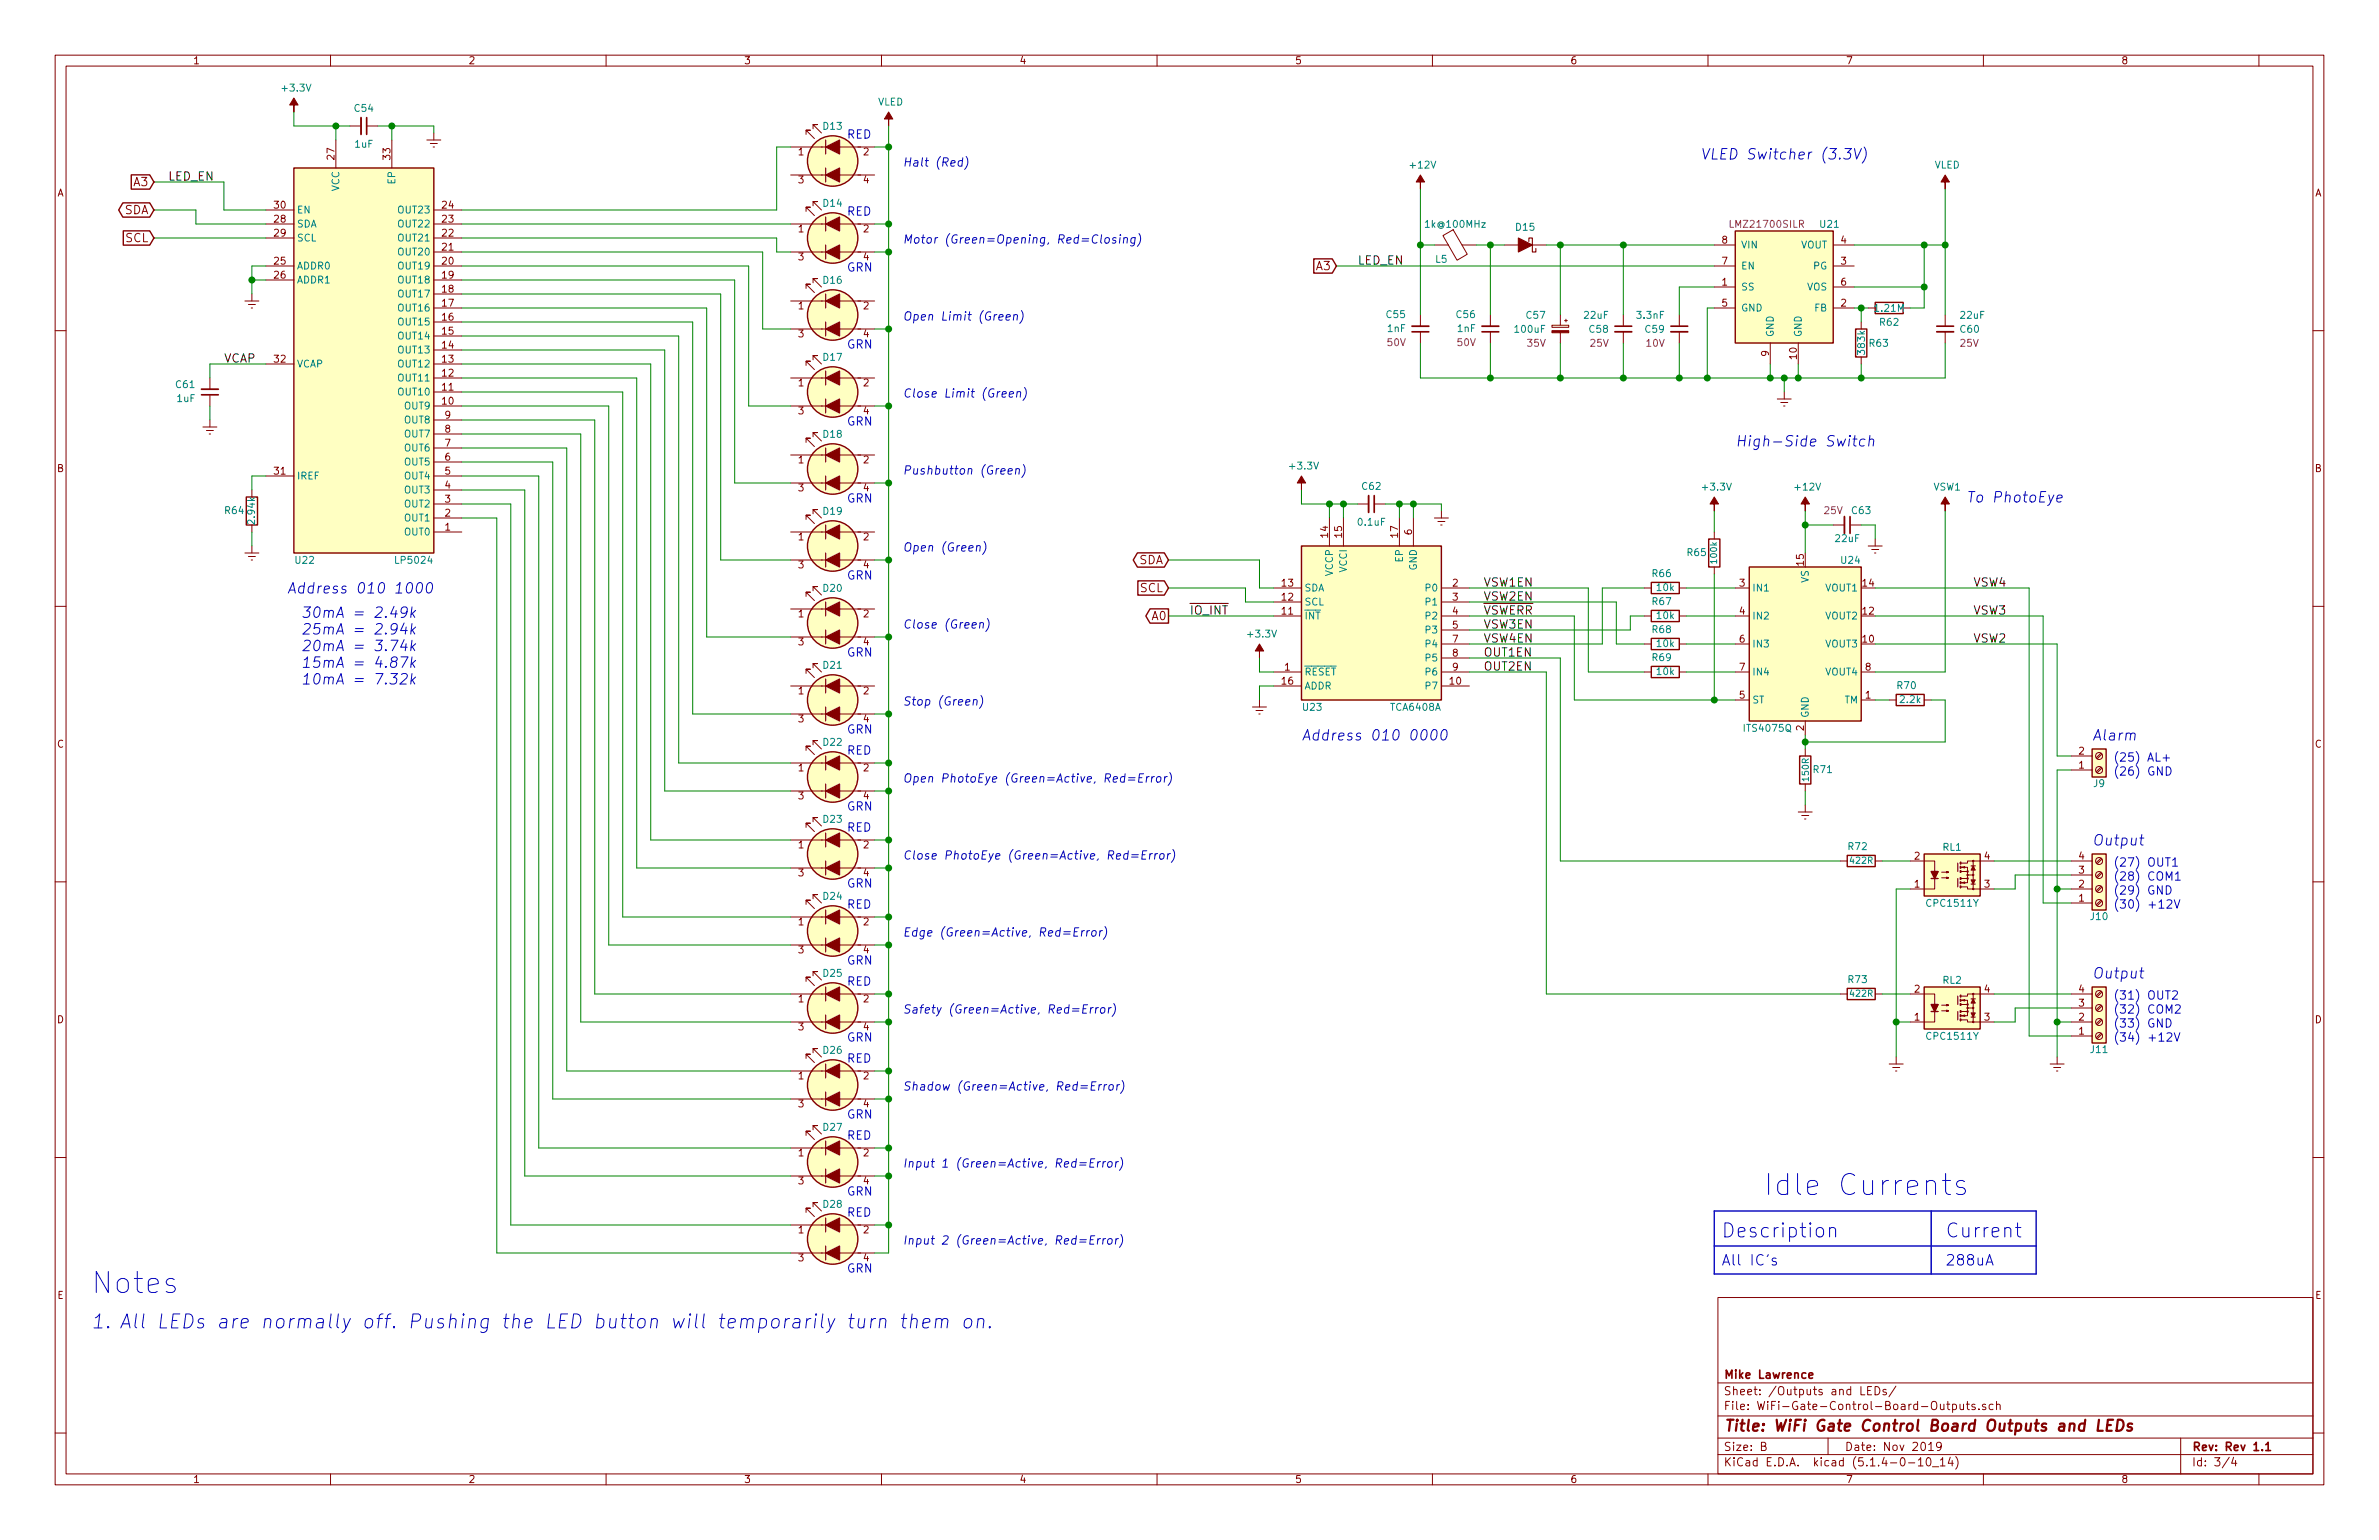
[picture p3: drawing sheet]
<svg xmlns="http://www.w3.org/2000/svg" width="432mm" height="279mm" viewBox="0 0 432 279" stroke-linecap="round" stroke-linejoin="round" font-family="sans-serif">
<defs><g id="words">
<g font-size="5.3" fill="#0000c2">
<text x="320" y="216.9">Idle Currents</text>
<text x="16.5" y="234.7">Notes</text>
</g>
<g font-size="3.5" fill="#0000c2">
<text x="312.4" y="224.5">Description</text>
<text x="353.1" y="224.5">Current</text>
<text x="16.5" y="241">1. All LEDs are normally off. Pushing the LED button will temporarily turn them on.</text>
</g>
<text font-size="2.8" fill="#840000" x="312.8" y="259.7">Title: WiFi Gate Control Board Outputs and LEDs</text>
<g font-size="2.7" fill="#0000c2">
<text x="308.6" y="29">VLED Switcher (3.3V)</text>
<text x="315" y="81">High-Side Switch</text>
<text x="356.9" y="91.2">To PhotoEye</text>
<text x="52.1" y="107.7">Address 010 1000</text>
<text x="54.6" y="112.1">30mA = 2.49k</text>
<text x="54.6" y="115.1">25mA = 2.94k</text>
<text x="54.6" y="118.2">20mA = 3.74k</text>
<text x="54.6" y="121.2">15mA = 4.87k</text>
<text x="54.6" y="124.2">10mA = 7.32k</text>
<text x="236.2" y="134.4">Address 010 0000</text>
<text x="379.7" y="134.4">Alarm</text>
<text x="379.7" y="153.4">Output</text>
<text x="379.7" y="177.5">Output</text>
<text x="312.4" y="229.6">All ICs</text>
<text x="353.1" y="229.6">288uA</text>
</g>
<g font-size="2.1" fill="#0000c2">
<text x="153.7" y="25.1">RED</text>
<text x="163.8" y="30.2">Halt (Red)</text>
<text x="153.7" y="39.1">RED</text>
<text x="163.8" y="44.2">Motor (Green=Opening, Red=Closing)</text>
<text x="153.7" y="49.3">GRN</text>
<text x="163.8" y="58.2">Open Limit (Green)</text>
<text x="153.7" y="63.2">GRN</text>
<text x="153.7" y="77.2">GRN</text>
<text x="163.8" y="72.1">Close Limit (Green)</text>
<text x="163.8" y="86.1">Pushbutton (Green)</text>
<text x="153.7" y="91.2">GRN</text>
<text x="163.8" y="100.1">Open (Green)</text>
<text x="153.7" y="105.2">GRN</text>
<text x="153.7" y="119.1">GRN</text>
<text x="163.8" y="114">Close (Green)</text>
<text x="163.8" y="128">Stop (Green)</text>
<text x="153.7" y="136.9">RED</text>
<text x="153.7" y="133.1">GRN</text>
<text x="163.8" y="142">Open PhotoEye (Green=Active, Red=Error)</text>
<text x="383.5" y="140.7">(26) GND</text>
<text x="383.5" y="138.2">(25) AL+</text>
<text x="153.7" y="147.1">GRN</text>
<text x="153.7" y="150.9">RED</text>
<text x="163.8" y="156">Close PhotoEye (Green=Active, Red=Error)</text>
<text x="153.7" y="161">GRN</text>
<text x="383.5" y="157.2">(27) OUT1</text>
<text x="383.5" y="159.8">(28) COM1</text>
<text x="153.7" y="164.8">RED</text>
<text x="383.5" y="162.3">(29) GND</text>
<text x="383.5" y="164.8">(30) +12V</text>
<text x="163.8" y="169.9">Edge (Green=Active, Red=Error)</text>
<text x="153.7" y="175">GRN</text>
<text x="153.7" y="178.8">RED</text>
<text x="163.8" y="183.9">Safety (Green=Active, Red=Error)</text>
<text x="383.5" y="181.4">(31) OUT2</text>
<text x="383.5" y="183.9">(32) COM2</text>
<text x="153.7" y="189">GRN</text>
<text x="383.5" y="186.4">(33) GND</text>
<text x="383.5" y="189">(34) +12V</text>
<text x="153.7" y="192.8">RED</text>
<text x="163.8" y="197.9">Shadow (Green=Active, Red=Error)</text>
<text x="153.7" y="202.9">GRN</text>
<text x="153.7" y="206.8">RED</text>
<text x="163.8" y="211.8">Input 1 (Green=Active, Red=Error)</text>
<text x="153.7" y="220.7">RED</text>
<text x="153.7" y="216.9">GRN</text>
<text x="163.8" y="225.8">Input 2 (Green=Active, Red=Error)</text>
<text x="153.7" y="230.9">GRN</text>
</g>
<g font-size="2.1" fill="#840000">
<text x="24.3" y="33.8">A3</text>
<text x="22.6" y="38.9">SDA</text>
<text x="22.8" y="43.9">SCL</text>
<text x="238.9" y="49">A3</text>
<text x="206.7" y="102.4">SDA</text>
<text x="206.9" y="107.4">SCL</text>
<text x="209.1" y="112.5">A0</text>
<text x="312.8" y="250.1">Mike Lawrence</text>
<text x="312.8" y="255.8">File: WiFi-Gate-Control-Board-Outputs.sch</text>
<text x="312.8" y="253.1">Sheet: /Outputs and LEDs/</text>
<text x="312.8" y="263.2">Size: B</text>
<text x="334.8" y="263.2">Date: Nov 2019</text>
<text x="397.8" y="263.2">Rev: Rev 1.1</text>
<text x="312.8" y="266">KiCad E.D.A. kicad (5.1.4-0-10_14)</text>
<text x="397.8" y="266">Id: 3/4</text>
</g>
<g font-size="2.1">
<text x="30.5" y="32.8">LED_EN</text>
<text x="246.4" y="48">LED_EN</text>
<text x="40.6" y="65.8">VCAP</text>
<text x="269.2" y="106.4">VSW1EN</text>
<text x="358.1" y="106.4">VSW4</text>
<text x="215.9" y="111.5">IO_INT</text>
<text x="269.2" y="109">VSW2EN</text>
<text x="269.2" y="111.5">VSWERR</text>
<text x="358.1" y="111.5">VSW3</text>
<text x="269.2" y="119.1">OUT1EN</text>
<text x="269.2" y="114">VSW3EN</text>
<text x="269.2" y="116.6">VSW4EN</text>
<text x="358.1" y="116.6">VSW2</text>
<text x="269.2" y="121.7">OUT2EN</text>
</g>
<g font-size="1.8" fill="#840000">
<text x="35" y="11.6">1</text>
<text x="85" y="11.6">2</text>
<text x="135" y="11.6">3</text>
<text x="185" y="11.6">4</text>
<text x="235" y="11.6">5</text>
<text x="285" y="11.6">6</text>
<text x="335" y="11.6">7</text>
<text x="385" y="11.6">8</text>
<text x="60.7" y="28.9" transform="rotate(-90 60.7 28.9)">27</text>
<text x="70.9" y="28.9" transform="rotate(-90 70.9 28.9)">33</text>
<text x="144.9" y="28.2">1</text>
<text x="156.7" y="28.2">2</text>
<text x="10.4" y="35.6">A</text>
<text x="144.9" y="33.3">3</text>
<text x="156.7" y="33.3">4</text>
<text x="420.2" y="35.6">A</text>
<text x="49.8" y="40.4">28</text>
<text x="49.8" y="37.8">30</text>
<text x="80.3" y="40.4">23</text>
<text x="80.3" y="37.8">24</text>
<text x="49.8" y="42.9">29</text>
<text x="80.3" y="45.5">21</text>
<text x="80.3" y="42.9">22</text>
<text x="144.9" y="42.2">1</text>
<text x="144.9" y="47.2">3</text>
<text x="156.7" y="42.2">2</text>
<text x="156.7" y="47.2">4</text>
<text x="312.6" y="44.2">8</text>
<text x="334.2" y="44.2">4</text>
<text x="49.8" y="48">25</text>
<text x="49.8" y="50.5">26</text>
<text x="80.3" y="53.1">18</text>
<text x="80.3" y="50.5">19</text>
<text x="80.3" y="48">20</text>
<text x="312.6" y="51.8">1</text>
<text x="312.6" y="48">7</text>
<text x="334.2" y="48">3</text>
<text x="334.2" y="51.8">6</text>
<text x="80.3" y="58.2">16</text>
<text x="80.3" y="55.6">17</text>
<text x="144.9" y="56.1">1</text>
<text x="156.7" y="56.1">2</text>
<text x="312.6" y="55.6">5</text>
<text x="334.2" y="55.6">2</text>
<text x="49.8" y="65.8">32</text>
<text x="80.3" y="65.8">13</text>
<text x="80.3" y="63.2">14</text>
<text x="80.3" y="60.7">15</text>
<text x="144.9" y="61.2">3</text>
<text x="156.7" y="61.2">4</text>
<text x="321.1" y="64.6" transform="rotate(-90 321.1 64.6)">9</text>
<text x="326.1" y="65.1" transform="rotate(-90 326.1 65.1)">10</text>
<text x="80.3" y="70.9">11</text>
<text x="80.3" y="68.3">12</text>
<text x="144.9" y="70.1">1</text>
<text x="156.7" y="70.1">2</text>
<text x="80.3" y="73.4">10</text>
<text x="80.8" y="75.9">9</text>
<text x="144.9" y="75.2">3</text>
<text x="156.7" y="75.2">4</text>
<text x="80.8" y="83.6">6</text>
<text x="80.8" y="81">7</text>
<text x="80.8" y="78.5">8</text>
<text x="10.4" y="85.6">B</text>
<text x="49.8" y="86.1">31</text>
<text x="80.8" y="88.6">4</text>
<text x="80.8" y="86.1">5</text>
<text x="144.9" y="84.1">1</text>
<text x="144.9" y="89.2">3</text>
<text x="156.7" y="84.1">2</text>
<text x="156.7" y="89.2">4</text>
<text x="420.2" y="85.6">B</text>
<text x="80.8" y="93.7">2</text>
<text x="80.8" y="91.2">3</text>
<text x="80.8" y="96.3">1</text>
<text x="144.9" y="98">1</text>
<text x="156.7" y="98">2</text>
<text x="241" y="97.5" transform="rotate(-90 241 97.5)">14</text>
<text x="243.6" y="97.5" transform="rotate(-90 243.6 97.5)">15</text>
<text x="253.7" y="97.5" transform="rotate(-90 253.7 97.5)">17</text>
<text x="256.3" y="97" transform="rotate(-90 256.3 97)">6</text>
<text x="144.9" y="103.1">3</text>
<text x="156.7" y="103.1">4</text>
<text x="232.7" y="106.4">13</text>
<text x="263.7" y="106.4">2</text>
<text x="315.7" y="106.4">3</text>
<text x="327.4" y="102.6" transform="rotate(-90 327.4 102.6)">15</text>
<text x="338.1" y="106.4">14</text>
<text x="144.9" y="112">1</text>
<text x="156.7" y="112">2</text>
<text x="232.7" y="111.5">11</text>
<text x="232.7" y="109">12</text>
<text x="263.7" y="109">3</text>
<text x="263.7" y="111.5">4</text>
<text x="315.7" y="111.5">4</text>
<text x="338.1" y="111.5">12</text>
<text x="144.9" y="117.1">3</text>
<text x="156.7" y="117.1">4</text>
<text x="263.7" y="114">5</text>
<text x="263.7" y="116.6">7</text>
<text x="263.7" y="119.1">8</text>
<text x="315.7" y="116.6">6</text>
<text x="338.1" y="116.6">10</text>
<text x="144.9" y="126">1</text>
<text x="156.7" y="126">2</text>
<text x="232.7" y="124.2">16</text>
<text x="233.2" y="121.7">1</text>
<text x="263.2" y="124.2">10</text>
<text x="263.7" y="121.7">9</text>
<text x="315.7" y="121.7">7</text>
<text x="338.6" y="121.7">8</text>
<text x="144.9" y="131.1">3</text>
<text x="156.7" y="131.1">4</text>
<text x="315.7" y="126.7">5</text>
<text x="338.6" y="126.7">1</text>
<text x="10.4" y="135.6">C</text>
<text x="327.4" y="132.6" transform="rotate(-90 327.4 132.6)">2</text>
<text x="377.3" y="136.9">2</text>
<text x="420.2" y="135.6">C</text>
<text x="144.9" y="140">1</text>
<text x="156.7" y="140">2</text>
<text x="377.3" y="139.4">1</text>
<text x="144.9" y="145">3</text>
<text x="156.7" y="145">4</text>
<text x="144.9" y="153.9">1</text>
<text x="156.7" y="153.9">2</text>
<text x="347.5" y="156">2</text>
<text x="360.2" y="156">4</text>
<text x="377.3" y="156">4</text>
<text x="144.9" y="159">3</text>
<text x="156.7" y="159">4</text>
<text x="347.5" y="161">1</text>
<text x="360.2" y="161">3</text>
<text x="377.3" y="161">2</text>
<text x="377.3" y="158.5">3</text>
<text x="144.9" y="167.9">1</text>
<text x="156.7" y="167.9">2</text>
<text x="377.3" y="163.6">1</text>
<text x="144.9" y="173">3</text>
<text x="156.7" y="173">4</text>
<text x="10.4" y="185.6">D</text>
<text x="144.9" y="181.9">1</text>
<text x="156.7" y="181.9">2</text>
<text x="347.5" y="185.2">1</text>
<text x="347.5" y="180.1">2</text>
<text x="360.2" y="185.2">3</text>
<text x="360.2" y="180.1">4</text>
<text x="377.3" y="185.2">2</text>
<text x="377.3" y="182.6">3</text>
<text x="377.3" y="180.1">4</text>
<text x="420.2" y="185.6">D</text>
<text x="144.9" y="186.9">3</text>
<text x="156.7" y="186.9">4</text>
<text x="377.3" y="187.7">1</text>
<text x="144.9" y="195.8">1</text>
<text x="156.7" y="195.8">2</text>
<text x="144.9" y="200.9">3</text>
<text x="156.7" y="200.9">4</text>
<text x="144.9" y="209.8">1</text>
<text x="156.7" y="209.8">2</text>
<text x="144.9" y="214.9">3</text>
<text x="156.7" y="214.9">4</text>
<text x="144.9" y="223.8">1</text>
<text x="156.7" y="223.8">2</text>
<text x="144.9" y="228.9">3</text>
<text x="156.7" y="228.9">4</text>
<text x="10.4" y="235.6">E</text>
<text x="420.2" y="235.6">E</text>
<text x="35" y="269">1</text>
<text x="85" y="269">2</text>
<text x="135" y="269">3</text>
<text x="185" y="269">4</text>
<text x="235" y="269">5</text>
<text x="285" y="269">6</text>
<text x="335" y="269">7</text>
<text x="385" y="269">8</text>
</g>
<g font-size="1.8" fill="#008484">
<text x="51.4" y="16.6">+3.3V</text>
<text x="64.4" y="20.3">C54</text>
<text x="149.5" y="23.5">D13</text>
<text x="159.3" y="19.2">VLED</text>
<text x="64.5" y="26.8">1uF</text>
<text x="61.6" y="34.7" transform="rotate(-90 61.6 34.7)">VCC</text>
<text x="71.8" y="33.4" transform="rotate(-90 71.8 33.4)">EP</text>
<text x="256.1" y="30.6">+12V</text>
<text x="351.1" y="30.6">VLED</text>
<text x="53.8" y="41.3">SDA</text>
<text x="53.8" y="38.7">EN</text>
<text x="72.5" y="41.3">OUT22</text>
<text x="72.5" y="38.7">OUT23</text>
<text x="149.5" y="37.5">D14</text>
<text x="259" y="41.3">1k@100MHz</text>
<text x="275.2" y="41.9">D15</text>
<text x="330.4" y="41.3">U21</text>
<text x="53.8" y="43.8">SCL</text>
<text x="72.5" y="46.4">OUT20</text>
<text x="72.5" y="43.8">OUT21</text>
<text x="260.6" y="47.7">L5</text>
<text x="316" y="45.1">VIN</text>
<text x="326.8" y="45.1">VOUT</text>
<text x="53.8" y="48.9">ADDR0</text>
<text x="53.8" y="51.4">ADDR1</text>
<text x="72.5" y="54">OUT17</text>
<text x="72.5" y="51.4">OUT18</text>
<text x="72.5" y="48.9">OUT19</text>
<text x="149.5" y="51.5">D16</text>
<text x="316" y="52.7">SS</text>
<text x="316" y="48.9">EN</text>
<text x="328" y="52.7">VOS</text>
<text x="329.2" y="48.9">PG</text>
<text x="72.5" y="59.1">OUT15</text>
<text x="72.5" y="56.5">OUT16</text>
<text x="251.7" y="57.7">C55</text>
<text x="264.4" y="57.7">C56</text>
<text x="277.1" y="57.8">C57</text>
<text x="287.6" y="57.8">22uF</text>
<text x="297.2" y="57.8">3.3nF</text>
<text x="316" y="56.5">GND</text>
<text x="329.4" y="56.5">FB</text>
<text x="340.4" y="56.6">1.21M</text>
<text x="341.3" y="59.1">R62</text>
<text x="355.9" y="57.8">22uF</text>
<text x="72.5" y="64.1">OUT13</text>
<text x="72.5" y="61.6">OUT14</text>
<text x="149.5" y="65.5">D17</text>
<text x="251.9" y="60.2">1nF</text>
<text x="264.6" y="60.2">1nF</text>
<text x="275.1" y="60.4">100uF</text>
<text x="288.5" y="60.4">C58</text>
<text x="298.7" y="60.4">C59</text>
<text x="321.9" y="61.2" transform="rotate(-90 321.9 61.2)">GND</text>
<text x="327" y="61.2" transform="rotate(-90 327 61.2)">GND</text>
<text x="338.5" y="64.2" transform="rotate(-90 338.5 64.2)">383k</text>
<text x="339.4" y="62.9">R63</text>
<text x="355.9" y="60.4">C60</text>
<text x="32" y="70.4">C61</text>
<text x="53.8" y="66.7">VCAP</text>
<text x="72.5" y="71.8">OUT10</text>
<text x="72.5" y="69.2">OUT11</text>
<text x="72.5" y="66.7">OUT12</text>
<text x="32.2" y="72.9">1uF</text>
<text x="73.5" y="74.3">OUT9</text>
<text x="73.5" y="76.8">OUT8</text>
<text x="73.5" y="81.9">OUT6</text>
<text x="73.5" y="79.4">OUT7</text>
<text x="149.5" y="79.4">D18</text>
<text x="53.8" y="87">IREF</text>
<text x="73.5" y="89.5">OUT3</text>
<text x="73.5" y="87">OUT4</text>
<text x="73.5" y="84.5">OUT5</text>
<text x="234.3" y="85.2">+3.3V</text>
<text x="247.3" y="88.9">C62</text>
<text x="309.2" y="89">+3.3V</text>
<text x="326" y="89">+12V</text>
<text x="351" y="89">VSW1</text>
<text x="40.9" y="93.3">R64</text>
<text x="46.3" y="94.9" transform="rotate(-90 46.3 94.9)">2.94k</text>
<text x="73.5" y="94.6">OUT1</text>
<text x="73.5" y="92.1">OUT2</text>
<text x="149.5" y="93.4">D19</text>
<text x="246.6" y="95.4">0.1uF</text>
<text x="336.2" y="93.3">C63</text>
<text x="73.5" y="97.2">OUT0</text>
<text x="254.6" y="101.9" transform="rotate(-90 254.6 101.9)">EP</text>
<text x="306.3" y="100.9">R65</text>
<text x="333.2" y="98.3">22uF</text>
<text x="53.7" y="102.3">U22</text>
<text x="72" y="102.3">LP5024</text>
<text x="149.5" y="107.4">D20</text>
<text x="236.7" y="107.3">SDA</text>
<text x="241.9" y="104.5" transform="rotate(-90 241.9 104.5)">VCCP</text>
<text x="244.5" y="103.8" transform="rotate(-90 244.5 103.8)">VCCI</text>
<text x="257.2" y="103.5" transform="rotate(-90 257.2 103.5)">GND</text>
<text x="259" y="107.3">P0</text>
<text x="300" y="104.7">R66</text>
<text x="300.8" y="107.2">10k</text>
<text x="318" y="107.3">IN1</text>
<text x="328.3" y="105.7" transform="rotate(-90 328.3 105.7)">VS</text>
<text x="331.4" y="107.3">VOUT1</text>
<text x="334.2" y="102.3">U24</text>
<text x="236.7" y="112.4">INT</text>
<text x="236.7" y="109.9">SCL</text>
<text x="259" y="109.9">P1</text>
<text x="259" y="112.4">P2</text>
<text x="300" y="109.8">R67</text>
<text x="300.8" y="112.3">10k</text>
<text x="318" y="112.4">IN2</text>
<text x="331.4" y="112.4">VOUT2</text>
<text x="226.6" y="115.7">+3.3V</text>
<text x="259" y="114.9">P3</text>
<text x="259" y="117.5">P4</text>
<text x="300" y="114.9">R68</text>
<text x="300" y="119.9">R69</text>
<text x="300.8" y="117.4">10k</text>
<text x="318" y="117.5">IN3</text>
<text x="331.4" y="117.5">VOUT3</text>
<text x="149.5" y="121.3">D21</text>
<text x="236.7" y="122.6">RESET</text>
<text x="236.7" y="125.1">ADDR</text>
<text x="259" y="125.1">P7</text>
<text x="259" y="120">P5</text>
<text x="259" y="122.6">P6</text>
<text x="300.8" y="122.5">10k</text>
<text x="318" y="122.6">IN4</text>
<text x="331.4" y="122.6">VOUT4</text>
<text x="344.4" y="125">R70</text>
<text x="236.6" y="129">U23</text>
<text x="252.5" y="129">TCA6408A</text>
<text x="318" y="127.6">ST</text>
<text x="328.3" y="130.3" transform="rotate(-90 328.3 130.3)">GND</text>
<text x="334.7" y="127.6">TM</text>
<text x="345" y="127.6">2.2k</text>
<text x="149.5" y="135.3">D22</text>
<text x="316.8" y="132.8">ITS4075Q</text>
<text x="329.2" y="140.3">R71</text>
<text x="380" y="142.8">J9</text>
<text x="149.5" y="149.3">D23</text>
<text x="335.5" y="154.2">R72</text>
<text x="352.7" y="154.4">RL1</text>
<text x="149.5" y="163.2">D24</text>
<text x="349.9" y="164.5">CPC1511Y</text>
<text x="379.5" y="166.9">J10</text>
<text x="149.5" y="177.2">D25</text>
<text x="335.5" y="178.4">R73</text>
<text x="352.7" y="178.5">RL2</text>
<text x="149.5" y="191.2">D26</text>
<text x="349.9" y="188.6">CPC1511Y</text>
<text x="379.5" y="191.1">J11</text>
<text x="149.5" y="205.2">D27</text>
<text x="149.5" y="219.1">D28</text>
</g>
<g font-size="1.8" fill="#840084">
<text x="314.4" y="41.3">LMZ21700SILR</text>
<text x="251.9" y="62.8">50V</text>
<text x="264.6" y="62.8">50V</text>
<text x="277.3" y="62.9">35V</text>
<text x="288.7" y="62.9">25V</text>
<text x="298.9" y="62.9">10V</text>
<text x="355.9" y="62.9">25V</text>
<text x="331.2" y="93.3">25V</text>
</g>
<g font-size="1.6" fill="#008484">
<text x="311.6" y="102.1" transform="rotate(-90 311.6 102.1)">100k</text>
<text x="328.3" y="141.6" transform="rotate(-90 328.3 141.6)">150R</text>
<text x="335.9" y="156.7">422R</text>
<text x="335.9" y="180.8">422R</text>
</g>
</g></defs>
<g fill="none" stroke="#840000" stroke-width=".18">
<path d="M10 10h411.8v259.4h-411.8zM12 12h407.8v255.4h-407.8zM60 10v2M110 10v2M160 10v2M210 10v2M260 10v2M310 10v2M360 10v2M410 10v2M48.3 38.1h5M61 25.4v5.1"/>
<path d="M63.5 22.9h2M66.5 22.9h2.1M71.1 25.4v5.1M77.5 25.4h2.5M78.1 26h1.3M78.6 26.7h.3M78.7 38.1h5.1M78.7 24.1v1.3M143.5 31.8h15.2M143.5 26.7h15.2M146.3 24.4v-.8h.8h-.8l1.5 1.5M146.3 38.4v-.8h.8h-.8l1.5 1.5"/>
<path d="M147.6 23.4v-.8h.7h-.7l1.5 1.5M147.6 37.3v-.7h.7h-.7l1.5 1.5M10 60h2M44.4 54.6h2.6M45.1 55.2h1.3M45.6 55.9h.2M45.7 53.3v1.3M48.3 48.3h5M48.3 40.6h5M48.3 50.8h5M48.3 43.2h5M78.7 55.9h5.1"/>
<path d="M78.7 48.3h5.1M78.7 45.7h5.1M78.7 40.6h5.1M78.7 58.4h5.1M78.7 53.3h5.1M78.7 50.8h5.1M78.7 43.2h5.1M143.5 59.7h15.2M143.5 54.6h15.2M143.5 45.7h15.2M143.5 40.6h15.2M146.3 52.3v-.7h.8h-.8l1.5 1.5"/>
<path d="M147.6 51.3v-.8h.7h-.7l1.5 1.6M257.8 57.2v2M260.3 44.5h2.6M261.9 42.7l1.9-1 2.5 4.4-1.8 1.1zM265.4 44.5h2.6M270.5 57.2v2M273 44.5h7.7M281.7 59h3v.4h-3zM283.2 57.2v1.8M284 58.2h.5M284.2 57.9v.5M294.6 57.2v2"/>
<path d="M304.8 57.2v2M311.1 44.5h3.9M311.1 55.9h3.9M311.1 52.1h3.9M311.1 48.3h3.9M332.7 44.5h3.8M332.7 55.9h3.8M332.7 52.1h3.8M332.7 48.3h3.8M337.8 58.4v1.3M339.1 55.9h1.3M345.4 55.9h1.3"/>
<path d="M353.1 57.2v2M419.8 60h2M36.8 77.5h2.6M37.5 78.1h1.2M38 78.7h.2M38.1 68.6v2M38.1 71.6v2.1M38.1 76.2v1.3M48.3 66h5M78.7 73.7h5.1M78.7 68.6h5.1M78.7 78.7h5.1"/>
<path d="M78.7 71.1h5.1M78.7 66h5.1M78.7 63.5h5.1M78.7 61h5.1M78.7 76.2h5.1M143.5 73.7h15.2M143.5 68.6h15.2M146.3 66.3v-.8h.8h-.8l1.5 1.6M147.6 65.3v-.8h.7h-.7l1.5 1.5M147.6 79.2v-.7h.7h-.7l1.5 1.5M257.8 60.2v2M270.5 60.2v2"/>
<path d="M283.2 60.4v1.8M294.6 60.2v2M304.8 60.2v2M321.3 62.2v3.8M322.6 72.4h2.5M323.2 73h1.3M323.7 73.7h.3M323.8 71.1v1.3M326.4 62.2v3.8M337.8 64.8v1.2M353.1 60.2v2M45.7 88.9v1.3"/>
<path d="M45.7 95.3v1.2M45.7 99.1v1.2M48.3 86.4h5M78.7 96.5h5.1M78.7 94h5.1M78.7 91.4h5.1M78.7 86.4h5.1M78.7 88.9h5.1M78.7 83.8h5.1M78.7 81.3h5.1M143.5 96.5h15.2M143.5 87.6h15.2"/>
<path d="M143.5 82.6h15.2M146.3 94.2v-.7h.8h-.8l1.5 1.5M146.3 80.3v-.8h.8h-.8l1.5 1.5M147.6 93.2v-.7h.7h-.7l1.5 1.5M241.3 94v5.1M243.8 94v5.1M246.4 91.4h2M249.4 91.4h2.1M254 94v5.1M256.5 94v5.1M260.3 94h2.6M261 94.6h1.3"/>
<path d="M261.5 95.3h.2M261.6 92.7v1.3M311.1 96.5v1.3M332.7 95.3h2.1M335.8 95.3h2M339.1 99.1h2.5M339.7 99.7h1.3M340.4 97.8v1.3M10 110h2M44.4 100.3h2.6M45.1 101h1.3M45.6 101.6h.2"/>
<path d="M143.5 101.6h15.2M143.5 115.6h15.2M143.5 110.5h15.2M146.3 108.2v-.8h.8h-.8l1.5 1.6M147.6 107.2v-.8h.7h-.7l1.5 1.6M231.1 106.7h5.1M231.1 111.8h5.1M231.1 109.2h5.1M261.6 106.7h5.1M261.6 111.8h5.1M261.6 116.8h5.1M261.6 109.2h5.1"/>
<path d="M261.6 114.3h5.1M261.6 119.4h5.1M298.4 106.7h1.3M298.4 111.8h1.3M298.4 116.8h1.3M304.8 106.7h1.3M304.8 111.8h1.3M304.8 116.8h1.3M311.1 102.9v1.2M315 106.7h2.5M315 111.8h2.5M315 116.8h2.5"/>
<path d="M340.2 100.3h.3M419.8 110h2M143.5 129.5h15.2M143.5 124.5h15.2M143.5 138.4h15.2M146.3 122.2v-.8h.8h-.8l1.5 1.5M146.3 136.1v-.7h.8h-.8l1.5 1.5M147.6 121.2v-.8h.7h-.7l1.5 1.5M147.6 135.1v-.7h.7h-.7l1.5 1.5M227.3 128.3h2.6M228 128.9h1.2M228.5 129.5h.2"/>
<path d="M228.6 127v1.3M231.1 121.9h5.1M231.1 124.5h5.1M261.6 121.9h5.1M261.6 124.5h5.1M298.4 121.9h1.3M304.8 121.9h1.3M315 127h2.5M315 121.9h2.5M327.7 130.8v2.6M327.7 135.9v1.3M337.8 127h2.6"/>
<path d="M337.8 121.9h2.6M342.9 127h1.3M349.2 127h1.3M375.9 139.7h3.8M375.9 137.2h3.8M381.3 136.7l-.8 .8M381.3 139.2l-.8 .8M381.5 136.8l-.9 .9M381.5 139.4l-.9 .8M10 160h2M143.5 143.5h15.2M143.5 157.5h15.2"/>
<path d="M143.5 152.4h15.2M146.3 150.1v-.7h.8h-.8l1.5 1.5M147.6 149.1v-.8h.7h-.7l1.5 1.6M326.4 147.3h2.5M327 148h1.3M327.5 148.6h.3M327.7 142.2v1.3M327.7 146.1v1.2M334 156.2h1.3M340.4 156.2h1.2M346.7 156.2h4.5v1.9M351.2 159.4v1.9h-4.5"/>
<path d="M352.4 159.3h1.3l-.4 .1v-.3l.4 .2M352.4 158.2h1.3l-.4 .2v-.3l.4 .1M356 157.4h1.1v.7M356 158.1h1.1v1.3h-1.1M356.1 157.4l.5-.2v.3zM357.1 159.4v.7h-1.1M357.1 158.8h1M358.1 156.2v5.1M361.9 156.2h-4.8v.4h-1.1M375.9 158.8h3.8M375.9 156.2h3.8M381.3 155.7l-.8 .8"/>
<path d="M381.3 158.2l-.8 .9M381.5 155.9l-.9 .8M381.5 158.4l-.9 .9M419.8 160h2M143.5 171.5h15.2M143.5 166.4h15.2M146.3 164.1v-.8h.8h-.8l1.5 1.5M146.3 178.1v-.8h.8h-.8l1.5 1.5M147.6 163.1v-.8h.7h-.7l1.5 1.5M147.6 177v-.7h.7h-.7l1.5 1.5M356 160.9h1.1v.4h4.8M356.1 160.1l.5-.1v.3z"/>
<path d="M375.9 163.8h3.8M375.9 161.3h3.8M381.3 160.8l-.8 .8M381.3 163.3l-.8 .9M381.3 179.8l-.8 .9M381.5 161l-.9 .8M381.5 163.5l-.9 .8M143.5 180.3h15.2M143.5 185.4h15.2M143.5 194.3h15.2M143.5 199.4h15.2M146.3 192v-.7h.8h-.8l1.5 1.5"/>
<path d="M147.6 191v-.8h.7h-.7l1.5 1.6M334 180.3h1.3M340.4 180.3h1.2M342.9 193h2.5M343.5 193.7h1.3M344 194.3h.3M344.2 191.8v1.2M346.7 180.3h4.5v1.9M351.2 183.5v1.9h-4.5M352.4 183.4h1.3l-.4 .1v-.2l.4 .1M352.4 182.4h1.3l-.4 .1v-.3l.4 .2M356 181.5h1.1v.7"/>
<path d="M356 185h1.1v.4h4.8M356 182.2h1.1v1.3h-1.1M356.1 184.3l.5-.1v.2zM356.1 181.5l.5-.1v.2zM357.1 183.5v.8h-1.1M357.1 182.9h1M358.1 180.3v5.1M361.9 180.3h-4.8v.4h-1.1M372.1 193h2.5M372.7 193.7h1.3M373.3 194.3h.2M373.4 191.8v1.2"/>
<path d="M375.9 180.3h3.8M375.9 188h3.8M375.9 185.4h3.8M375.9 182.9h3.8M381.3 182.4l-.8 .8M381.3 184.9l-.8 .9M381.3 187.5l-.8 .8M381.5 180l-.9 .8M381.5 182.5l-.9 .9M381.5 185.1l-.9 .8M381.5 187.6l-.9 .9M10 210h2"/>
<path d="M143.5 213.4h15.2M143.5 208.3h15.2M146.3 220v-.8h.8h-.8l1.5 1.5M146.3 206v-.8h.8h-.8l1.5 1.6M147.6 218.9v-.7h.7h-.7l1.5 1.5M147.6 205v-.8h.7h-.7l1.5 1.5M419.8 210h2M143.5 227.3h15.2M143.5 222.3h15.2M311.8 235.4h108v32h-108zM10 260h2M311.8 256.9h108"/>
<path d="M311.8 250.9h108M337.8 251.6v1.5h.7M339 252.3h.5M339.7 251.6h-.7v1.5h.7M340.3 251.6a.76 .76 0 0 1 .9 .7 .76 .76 0 0 1-.9 .8zM342.3 252.1a.37 .37 0 0 0-.5 .2v.2l.5 .1 .1 .2-.2 .3-.4-.1M344.1 251.5l-1.3 1.9M352.2 254.8v.9l.4 .1 .2-.2M352.8 254.8v1M353.3 254.8h.6M353.5 254.3v1.2l.4 .3M354.4 254.8h.4l.3 .2-.1 .6-.2 .2-.4-.1"/>
<path d="M354.4 254.8v1.5M355.8 254.8v.9l.4 .1 .2-.2M356.4 254.8v1M356.9 254.8h.6M357.1 254.3v1.2l.4 .3M358.5 254.8a.37 .37 0 0 0-.6 .2l.1 .2 .5 .1v.2l-.2 .3-.4-.1M359.2 255.6v.2M360.4 254.8a.37 .37 0 0 0-.6 .2l.1 .2 .5 .1 .1 .2-.3 .3-.4-.1M361.7 254.8h-.4l-.3 .2 .1 .6 .2 .2 .4-.1M362.4 254.9l.1-.1a.37 .37 0 0 1 .5 .2v.8M362.4 254.3v1.5M419.8 260h2"/>
<path d="M60 267.4v2M110 267.4v2M160 267.4v2M210 267.4v2M260 267.4v2M310 267.4v2M311.8 263.9h108M311.8 260.9h108M319.7 262.4l.7-.1 .1-.2-.1-.4h-.7v1.5h.6l.3-.3a.41 .41 0 0 0-.4-.5M331.8 260.9v3M346.4 265.4h1.1M348.2 264.9l.4-.4v1.5"/>
<path d="M348.2 266h.8M349.8 264.6l.3-.1a.94 .94 0 0 1 0 1.5 .79 .79 0 0 1-.3-1.4zM350.1 262.1l.4-.4v1.5M350.1 263.2h.8M350.7 266.1h1.2M352.2 264.9l.4-.4v1.5M352.2 266h.8M352.3 262.3l-.2 .3h-.3l-.3-.3v-.3l.1-.3h.5l.2 .1a1.19 1.19 0 0 1-.2 1.3l-.5 .1M354 264.4l-.4 1.1h.9M354.3 265v1M355 264.3a1.71 1.71 0 0 1 0 2.2M360 267.4v2"/>
<path d="M395.8 260.9v6.5M404.6 264.4l-1.2 1.9M405.4 264.4l-.3 1.1h.9M405.8 265v1M410 267.4v2"/>
<circle cx="381" cy="137.2" r=".63"/>
<circle cx="381" cy="139.7" r=".63"/>
<circle cx="357.1" cy="159.4" r=".13"/>
<circle cx="357.1" cy="158.8" r=".13"/>
<circle cx="357.1" cy="158.1" r=".13"/>
<circle cx="358.1" cy="156.2" r=".13"/>
<circle cx="358.1" cy="158.8" r=".13"/>
<circle cx="381" cy="156.2" r=".63"/>
<circle cx="381" cy="158.7" r=".63"/>
<circle cx="358.1" cy="161.3" r=".13"/>
<circle cx="381" cy="161.3" r=".63"/>
<circle cx="381" cy="163.8" r=".63"/>
<circle cx="357.1" cy="182.9" r=".13"/>
<circle cx="357.1" cy="183.5" r=".13"/>
<circle cx="357.1" cy="182.2" r=".13"/>
<circle cx="358.1" cy="182.9" r=".13"/>
<circle cx="358.1" cy="180.3" r=".13"/>
<circle cx="358.1" cy="185.4" r=".13"/>
<circle cx="381" cy="185.4" r=".63"/>
<circle cx="381" cy="188" r=".63"/>
<circle cx="381" cy="180.3" r=".63"/>
<circle cx="381" cy="182.9" r=".63"/>
</g>
<g fill="none" stroke="#840000" stroke-width=".3">
<path d="M66.5 21.3v3.1M293.1 59.2h3.1M303.3 59.2h3M351.5 59.2h3.1M36.6 71.6h3M256.3 60.2h3M269 60.2h3M249.4 89.9v3.1M335.8 93.7v3.1M328.3 249.6l.7-.2v-.3h-.5l-.2 .2 .1 .7h.6M410.6 263v.2M411.3 262.1l.4-.4v1.5"/>
<path d="M411.3 263.2h.8"/>
</g>
<path d="M381 257.6l-.3 2h1M382.5 258.5h.6M383.5 257.6h-.9l-.3 2h1M384.4 257.6a.97 .97 0 0 1 1 .6 .97 .97 0 0 1-.3 1.1l-.5 .3h-.5zM387 258.3h-.5h-.2l-.1 .3 .2 .3 .5 .1 .1 .3-.2 .2-.2 .1-.5-.1" fill="none" stroke="#840000" stroke-width=".41"/>
<g fill="#ffffc2" stroke="#ffffc2" stroke-width=".18">
<path d="M379.7 135.9h2.6v5.1h-2.6z"/>
<path d="M379.7 154.9h2.6v10.2h-2.6z"/>
<path d="M379.7 179.1h2.6v10.1h-2.6z"/>
<path d="M317.5 102.9h20.3v27.9h-20.3z"/>
<path d="M349.2 154.9h10.2v7.7h-10.2z"/>
<path d="M349.2 179.1h10.2v7.6h-10.2z"/>
<path d="M236.2 99.1h25.4v27.9h-25.4z"/>
<path d="M315 41.9h17.7v20.3h-17.7z"/>
<path d="M53.3 30.5h25.4v69.8h-25.4z"/>
<circle cx="151.1" cy="224.8" r="4.6"/>
<circle cx="151.1" cy="210.8" r="4.6"/>
<circle cx="151.1" cy="29.2" r="4.6"/>
<circle cx="151.1" cy="71.1" r="4.6"/>
<circle cx="151.1" cy="99.1" r="4.6"/>
<circle cx="151.1" cy="113" r="4.6"/>
<circle cx="151.1" cy="127" r="4.6"/>
<circle cx="151.1" cy="141" r="4.6"/>
<circle cx="151.1" cy="154.9" r="4.6"/>
<circle cx="151.1" cy="168.9" r="4.6"/>
<circle cx="151.1" cy="182.9" r="4.6"/>
<circle cx="151.1" cy="196.9" r="4.6"/>
<circle cx="151.1" cy="85.1" r="4.6"/>
<circle cx="151.1" cy="57.2" r="4.6"/>
<circle cx="151.1" cy="43.2" r="4.6"/>
</g>
<g fill="none" stroke="#840000" stroke-width=".25">
<path d="M22.3 36.8h4.9l.7 1.3-.7 1.3h-4.9l-.8-1.3zM23.8 31.7h3.4l.7 1.3-.7 1.3h-3.4zM53.3 30.5h25.4v69.8h-25.4zM22.4 41.9h4.8l.7 1.3-.7 1.3h-4.8zM238.5 47h3.3l.8 1.3-.8 1.3h-3.3zM315 41.9h17.7v20.3h-17.7zM336.8 59.7h2v5.1h-2zM340.4 54.9h5v2h-5zM44.7 90.2h2v5.1h-2zM236.2 99.1h25.4v27.9h-25.4zM310.1 97.8h2.1v5.1h-2.1zM206.5 100.3h4.8l.8 1.3-.8 1.3h-4.8l-.8-1.3z"/>
<path d="M206.5 105.4h4.8l.8 1.3-.8 1.3h-4.8zM208.7 110.5h3.4v2.6h-3.4l-.7-1.3zM299.7 105.7h5.1v2h-5.1zM299.7 110.7h5.1v2.1h-5.1zM299.7 115.8h5.1v2.1h-5.1zM317.5 102.9h20.3v27.9h-20.3zM299.7 120.9h5.1v2h-5.1zM326.6 137.2h2.1v5h-2.1zM344.2 126h5v2h-5zM379.7 135.9h2.6v5.1h-2.6zM335.3 155.2h5.1v2h-5.1zM349.2 154.9h10.2v7.7h-10.2z"/>
<path d="M350.5 159.4h1.3M379.7 154.9h2.6v10.2h-2.6zM335.3 179.3h5.1v2.1h-5.1zM349.2 179.1h10.2v7.6h-10.2zM379.7 179.1h2.6v10.1h-2.6zM350.5 183.5h1.3"/>
<circle cx="151.1" cy="29.2" r="4.6"/>
<circle cx="151.1" cy="57.2" r="4.6"/>
<circle cx="151.1" cy="43.2" r="4.6"/>
<circle cx="151.1" cy="71.1" r="4.6"/>
<circle cx="151.1" cy="99.1" r="4.6"/>
<circle cx="151.1" cy="85.1" r="4.6"/>
<circle cx="151.1" cy="113" r="4.6"/>
<circle cx="151.1" cy="127" r="4.6"/>
<circle cx="151.1" cy="141" r="4.6"/>
<circle cx="151.1" cy="154.9" r="4.6"/>
<circle cx="151.1" cy="168.9" r="4.6"/>
<circle cx="151.1" cy="182.9" r="4.6"/>
<circle cx="151.1" cy="196.9" r="4.6"/>
<circle cx="151.1" cy="210.8" r="4.6"/>
<circle cx="151.1" cy="224.8" r="4.6"/>
</g>
<g fill="#840000" stroke="#840000" stroke-width=".2">
<path d="M275.6 43.2l2.5 1.3-2.5 1.2z"/>
<path d="M149.9 227.3l2.5-1.2v2.5z"/>
<path d="M149.9 222.3l2.5-1.3v2.5z"/>
<path d="M149.9 213.4l2.5-1.3v2.5z"/>
<path d="M149.9 208.3l2.5-1.3v2.6z"/>
<path d="M149.9 31.8l2.5-1.3v2.5z"/>
<path d="M149.9 26.7l2.5-1.3v2.5z"/>
<path d="M149.9 73.7l2.5-1.3v2.5z"/>
<path d="M149.9 68.6l2.5-1.3v2.6z"/>
<path d="M149.9 101.6l2.5-1.3v2.6z"/>
<path d="M149.9 96.5l2.5-1.2v2.5z"/>
<path d="M149.9 115.6l2.5-1.3v2.5z"/>
<path d="M149.9 110.5l2.5-1.3v2.6z"/>
<path d="M149.9 129.5l2.5-1.2v2.5z"/>
<path d="M149.9 124.5l2.5-1.3v2.5z"/>
<path d="M149.9 143.5l2.5-1.3v2.6z"/>
<path d="M149.9 138.4l2.5-1.2v2.5z"/>
<path d="M149.9 157.5l2.5-1.3v2.6z"/>
<path d="M149.9 152.4l2.5-1.3v2.6z"/>
<path d="M149.9 171.5l2.5-1.3v2.5z"/>
<path d="M149.9 166.4l2.5-1.3v2.5z"/>
<path d="M149.9 185.4l2.5-1.2v2.5z"/>
<path d="M149.9 180.3l2.5-1.2v2.5z"/>
<path d="M149.9 199.4l2.5-1.3v2.6z"/>
<path d="M149.9 194.3l2.5-1.3v2.6z"/>
<path d="M149.9 87.6l2.5-1.2v2.5z"/>
<path d="M149.9 82.6l2.5-1.3v2.5z"/>
<path d="M149.9 59.7l2.5-1.3v2.6z"/>
<path d="M149.9 54.6l2.5-1.3v2.6z"/>
<path d="M149.9 45.7l2.5-1.2v2.5z"/>
<path d="M149.9 40.6l2.5-1.2v2.5z"/>
</g>
<g fill="none" stroke="#840000" stroke-width=".2">
<path d="M149.9 25.4v2.5M149.9 30.5v2.5M149.9 39.4v2.5M149.9 44.5v2.5M149.9 53.3v2.6M149.9 58.4v2.6M277.5 43.8v-.6h.6v2.5h.7v-.6M149.9 67.3v2.6M149.9 72.4v2.5M149.9 81.3v2.5M149.9 86.4v2.5M149.9 95.3v2.5"/>
<path d="M149.9 100.3v2.6M149.9 109.2v2.6M149.9 114.3v2.5M149.9 123.2v2.5M149.9 128.3v2.5M149.9 137.2v2.5M149.9 142.2v2.6M149.9 151.1v2.6M149.9 156.2v2.6M355.3 156.6v1.5M355.3 159.4v1.5M357.8 157.1h.7"/>
<path d="M149.9 165.1v2.5M149.9 170.2v2.5M149.9 179.1v2.5M357.8 160.4h.7M149.9 184.2v2.5M149.9 193v2.6M149.9 198.1v2.6M355.3 180.7v1.5M355.3 183.5v1.5M357.8 184.5h.7M357.8 181.2h.7M149.9 207v2.6"/>
<path d="M149.9 212.1v2.5M149.9 221v2.5M149.9 226.1v2.5"/>
</g>
<g fill="#840000" stroke="#840000" stroke-width=".18">
<path d="M228.6 116.8l.8 1.3h-.8v1.3v-1.3h-.8z"/>
<path d="M311.1 90.2l.8 1.2h-.8v1.3v-1.3h-.7z"/>
<path d="M53.3 17.8l.8 1.3h-.8v1.2v-1.2h-.7z"/>
<path d="M161.3 20.3l.8 1.3h-.8v1.3v-1.3h-.8z"/>
<path d="M353.1 90.2l.7 1.2h-.7v1.3v-1.3h-.8z"/>
<path d="M357.8 159.6h.7l-.4 .8z"/>
<path d="M358.1 157.1l.4 .8h-.7z"/>
<path d="M357.8 183.8h.7l-.4 .7z"/>
<path d="M358.1 181.2l.4 .8h-.7z"/>
<path d="M327.7 90.2l.7 1.2h-.7v1.3v-1.3h-.8z"/>
<path d="M236.2 86.4l.8 1.2h-.8v1.3v-1.3h-.7z"/>
<path d="M353.1 31.8l.7 1.2h-.7v1.3v-1.3h-.8z"/>
<path d="M257.8 31.8l.8 1.2h-.8v1.3v-1.3h-.8z"/>
<path d="M281.7 60h3v.4h-3z"/>
</g>
<path d="M65.5 21.3v3.1M256.3 59.2h3M269 59.2h3M36.6 70.6h3M293.1 60.2h3.1M303.3 60.2h3M351.5 60.2h3.1M248.4 89.9v3.1M334.8 93.7v3.1" fill="none" stroke="#840000" stroke-width=".33"/>
<path d="M355.9 158v.2M355.9 157.2v.3M355.9 156.5v.2M355.9 159.3v.2M355.9 160.8v.2M355.9 160v.3M355.9 184.9v.3M355.9 184.2v.2M355.9 182.1v.3M355.9 181.4v.2M355.9 180.6v.2M355.9 183.4v.2" fill="none" stroke="#840000" stroke-width=".36"/>
<g fill="#840000" stroke="#840000" stroke-width=".25">
<path d="M350.5 158.1h1.3l-.6 1.3z"/>
<path d="M350.5 182.2h1.3l-.6 1.3z"/>
</g>
<path d="M326.6 40.6h.6l.2-.2-.1-.3-.2-.1h-.5v1.2M326.9 40.6l.5 .6" fill="none" stroke="#840084" stroke-width=".18"/>
<path d="M311.1 219.7h58.5v11.4h-58.5zM350.5 219.7v11.4M311.1 226.1h58.5" fill="none" stroke="#0000c2" stroke-width=".25"/>
<g fill="none" stroke="#008400" stroke-width=".18">
<path d="M27.9 38.1h7.7v2.5h12.7M27.9 33h12.7v5.1h7.7M53.3 20.3v2.6h10.2M61 22.9v2.5M68.6 22.9h10.1v1.2M71.1 22.9v2.5M143.5 26.7h-2.5v11.4h-57.2M158.7 26.7h2.6M161.3 22.9v204.4h-2.6M257.8 34.3v22.9M353.1 34.3v22.9M27.9 43.2h20.4"/>
<path d="M45.7 50.8h2.6M48.3 48.3h-2.6v5M83.8 48.3h52.1v25.4h7.6M83.8 55.9h44.5v59.7h15.2M83.8 53.3h47v48.3h12.7M83.8 50.8h49.5v36.8h10.2M83.8 40.6h59.7M83.8 45.7h54.6v14h5.1M83.8 43.2h57.2v2.5h2.5M83.8 58.4h41.9v71.1h17.8M158.7 40.6h2.6M158.7 45.7h2.6"/>
<path d="M158.7 59.7h2.6M242.6 48.3h68.5M257.8 44.5h2.5M268 44.5h5M270.5 44.5v12.7M280.7 44.5h30.4M283.2 44.5v12.7M294.6 44.5v12.7M311.1 55.9h-1.2v12.7M311.1 52.1h-6.3v5.1M336.5 44.5h16.6M336.5 55.9h2.6"/>
<path d="M336.5 52.1h12.7M337.8 55.9v2.5M349.2 44.5v11.4h-2.5M38.1 73.7v2.5M48.3 66h-10.2v2.6M83.8 76.2h24.1v104.1h35.6M83.8 78.7h21.6v106.7h38.1M83.8 68.6h31.8v88.9h27.9M83.8 73.7h26.7v97.8h33M83.8 71.1h29.2v95.3h30.5M83.8 66h34.3v86.4h25.4M83.8 63.5h36.8v80h22.9"/>
<path d="M83.8 61h39.4v77.4h20.3M158.7 73.7h2.6M257.8 62.2v6.4h95.3v-6.4M270.5 62.2v6.4M283.2 62.2v6.4M294.6 62.2v6.4M304.8 62.2v6.4M321.3 66v2.6M323.8 68.6v2.5M326.4 66v2.6M337.8 66v2.6M45.7 96.5v2.6"/>
<path d="M48.3 86.4h-2.6v2.5M83.8 91.4h8.9v130.9h50.8M83.8 86.4h14v121.9h45.7M83.8 94h6.4v133.3h53.3M83.8 88.9h11.4v124.5h48.3M83.8 81.3h19.1v113h40.6M83.8 83.8h16.5v115.6h43.2M158.7 87.6h2.6M236.2 88.9v2.5h10.2M241.3 91.4v2.6M243.8 91.4v2.6M251.5 91.4h10.1v1.3"/>
<path d="M254 91.4v2.6M256.5 91.4v2.6M311.1 92.7v3.8M327.7 92.7v7.6M327.7 95.3h5M337.8 95.3h2.6v2.5M353.1 92.7v29.2h-12.7M158.7 101.6h2.6M158.7 115.6h2.6M212.1 111.8h19M212.1 101.6h16.5v5.1h2.5M212.1 106.7h14v2.5h5"/>
<path d="M228.6 119.4v2.5h2.5M266.7 111.8h19v15.2h29.3M266.7 109.2h26.7v7.6h5M266.7 119.4h16.5v36.8h50.8M266.7 106.7h21.6v15.2h10.1M298.4 111.8h-2.5v2.5h-29.2M298.4 106.7h-7.6v10.1h-24.1M306.1 111.8h8.9M306.1 106.7h8.9M306.1 116.8h8.9M311.1 104.1v22.9M340.4 111.8h30.4v52h5.1"/>
<path d="M340.4 116.8h33v20.4h2.5M340.4 106.7h27.9v81.3h7.6M158.7 129.5h2.6M158.7 138.4h2.6M231.1 124.5h-2.5v2.5M266.7 121.9h14v58.4h53.3M306.1 121.9h8.9M327.7 133.4v2.5M340.4 127h2.5M350.5 127h2.6v7.6h-25.4M375.9 139.7h-2.5v52.1M158.7 157.5h2.6"/>
<path d="M158.7 152.4h2.6M158.7 143.5h2.6M327.7 143.5v2.6M341.6 156.2h5.1M361.9 156.2h14M375.9 158.8h-10.1v2.5h-3.9M158.7 171.5h2.6M158.7 166.4h2.6M346.7 161.3h-2.5v30.5M373.4 161.3h2.5M158.7 180.3h2.6M158.7 185.4h2.6"/>
<path d="M158.7 199.4h2.6M158.7 194.3h2.6M341.6 180.3h5.1M344.2 185.4h2.5M361.9 180.3h14M373.4 185.4h2.5M375.9 182.9h-10.1v2.5h-3.9M158.7 208.3h2.6M158.7 213.4h2.6M158.7 222.3h2.6"/>
</g>
<g fill="none" stroke="#0000c2" stroke-width=".18">
<path d="M174.7 29.2l-.4-.1-.4 .3 .1 .7h.6M174.8 28.6l-.2 1.5M175.4 28.4a1.81 1.81 0 0 1-.3 2.3M334.9 26.9h1.1l-.7 .8a.44 .44 0 0 1 .6 .3v.5l-.4 .4h-.6l-.3-.2M336.6 26.9l.4 2 .9-2M338.4 26.7a2.25 2.25 0 0 1-.4 2.9M182.6 57.6l.8-.2-.1-.2-.4-.1-.2 .2-.1 .7h.6M184 57.2l.3-.1 .3 .1v.9M184 57.1l-.1 1M185.4 56.3a1.78 1.78 0 0 1-.3 2.4M200.7 43.2l.2-.1 .4 .1v.6l-.3 .3-.4-.1zM202.6 43.2a.37 .37 0 0 0-.6 .2l.1 .2 .4 .1v.2l-.2 .2-.4-.1"/>
<path d="M203.3 43.1l-.1 1M203.4 42.6l-.1 .1M204 43.2l.2-.1 .4 .1-.1 .9M204 43.1l-.1 1M206 43.1l-.2 1.4-.2 .1h-.4M206 43.2l-.4-.1-.3 .3v.6l.2 .1 .4-.1M206.7 42.4a1.78 1.78 0 0 1-.3 2.3M183.2 71.6l.7-.2v-.3h-.6l-.1 .7 .2 .3 .4-.1M184.6 71.2l.3-.2 .3 .1v1M184.6 71l-.1 1.1M186 70.3a1.73 1.73 0 0 1-.3 2.3M336.3 79.7h.8"/>
<path d="M336.7 79l-.2 1.6v.2l.4 .1M338.5 79.8a.62 .62 0 0 0-.9 .2v.7l.2 .2 .6-.1M339.3 79.8a.48 .48 0 0 1 .8 .1l-.1 1M339.4 79l-.2 1.9M177.3 99.1l.2-.1 .4 .1-.1 .9M178.6 98.2a1.78 1.78 0 0 1-.3 2.4M183 85.5l.7-.1v-.3l-.4-.1-.3 .2v.8h.6M184.4 85.1l.2-.1 .4 .1-.1 .9M184.4 85l-.1 1M185.8 84.3a1.78 1.78 0 0 1-.4 2.3M373.4 90.4l.9-.1-.1-.4-.5-.1-.3 .3v.9l.2 .1 .5-.1M72.8 119.2h1.3l-1.1 1.9"/>
<path d="M73.4 113l-.7 1.4h1.2M73.4 116.1l-.7 1.3h1.2M73.7 113.8l-.1 1.2M73.7 116.8l-.1 1.3M73.9 110.9l-.1 .2a.63 .63 0 0 1-1 0v-.6a.61 .61 0 0 1 1.1-.2 1.4 1.4 0 0 1-.7 1.7h-.4M74 105.9a.43 .43 0 0 1 .5-.2 .43 .43 0 0 1 .3 .3 1.1 1.1 0 0 1-.7 1.6l-.2-.1a1.43 1.43 0 0 1 .1-1.6zM74.8 110.1l-.3 1.9M74.8 113.1l-.3 1.9M74.8 116.2l-.3 1.9M74.8 119.2l-.3 1.9M74.8 111.3l.5 .7M74.8 114.3l.5 .7"/>
<path d="M74.8 117.3l.5 .8M75.4 110.7l-.8 .8M75.4 113.8l-.8 .7M75.4 116.8l-.8 .7M75.4 119.8l-.8 .7M75.8 105.9a.45 .45 0 0 1 .5-.2 .45 .45 0 0 1 .4 .3 1.1 1.1 0 0 1-.8 1.6l-.2-.1a1.43 1.43 0 0 1 .1-1.6zM77.7 105.9a.43 .43 0 0 1 .4-.2 .43 .43 0 0 1 .4 .3 1.1 1.1 0 0 1-.8 1.6l-.2-.2a1.7 1.7 0 0 1 .2-1.5zM177.9 113.1l.2-.1h.4l-.1 1M179.2 112.2a1.78 1.78 0 0 1-.3 2.4M72.9 122.4l.3-.2h.4l.3 .2v.3l-.1 .3-1.2 1.1h1.1M74.8 122.2l-.3 1.9M74.8 120.3l.5 .8"/>
<path d="M74.8 123.4l.5 .7M75.4 122.8l-.8 .8M176.7 127.1l.2-.2 .4 .1v.9M178.1 126.2a1.81 1.81 0 0 1-.3 2.3M258.2 132.5a.43 .43 0 0 1 .4-.1 .43 .43 0 0 1 .4 .3 1.1 1.1 0 0 1-.8 1.6l-.1-.1a1.43 1.43 0 0 1 .1-1.7zM260 132.5a.45 .45 0 0 1 .5-.1 .45 .45 0 0 1 .3 .3 1.1 1.1 0 0 1-.7 1.6l-.2-.1a1.43 1.43 0 0 1 .1-1.7zM261.8 132.5a.43 .43 0 0 1 .5-.1 .43 .43 0 0 1 .3 .3 1.1 1.1 0 0 1-.7 1.6l-.3-.2a1.7 1.7 0 0 1 .2-1.6zM392.6 137.5h1.2M393.2 139.1a.77 .77 0 0 1 .9 .8 .77 .77 0 0 1-.9 .7zM393.2 136.9v1.2M204.8 141.5h1.2M204.9 141.1h1.1"/>
<path d="M205.4 155.5h1.2M205.4 155.1h1.2M206.8 141.1h.5M207.3 155.1h.5M207.6 140.4h-.8l-.1 1.5h.7M208.2 154.4h-.8l-.2 1.5h.7M208.2 140.9l-.2 1M208.6 140.9l-.3 .1-.2 .2M208.7 154.9l-.1 1M209.1 140.9l-.1 1M209.2 154.9l-.5 .2M209.5 140.9l-.4 .3"/>
<path d="M209.7 154.9l-.2 1M210 141l.3-.1 .4 .1v.6l-.2 .2-.4 .1-.2-.1zM210.1 154.9h-.3l-.1 .2M210.6 155l.2-.1 .5 .1v.6l-.4 .3-.4-.2zM211.4 140.9l-.1 1M211.9 140.9l-.5 .3M212 154.9l-.1 1M212.3 140.2a1.78 1.78 0 0 1-.3 2.3M212.4 154.9l-.4 .2M212.9 154.1a1.73 1.73 0 0 1-.3 2.4M388.4 152h.7M388.7 151.4l-.2 1.6 .1 .2 .4 .1"/>
<path d="M393 155.6h.9M394.3 156.1l.5-.5v1.5M394.3 157.1h.9M394.8 158.6l.5-.4v1.5M394.8 159.7h.9M195 169h.5M195.8 168.3h-.7l-.2 1.5h.7M196.4 168.8l-.1 1M196.8 168.8l-.4 .3M197.3 168.8l-.1 1M197.8 168.8l-.5 .3M198.3 169l.4-.2 .3 .3-.2 .6-.2 .1-.4-.1z"/>
<path d="M199.7 168.8l-.2 1M200.1 168.8l-.5 .3M200.6 168.1a1.78 1.78 0 0 1-.3 2.3M388.4 176.2h.7M388.7 175.5l-.2 1.7 .1 .1 .4 .1M393.2 160.7a.77 .77 0 0 1 .9 .8 .77 .77 0 0 1-.9 .7zM393.3 163.4l.6-.2 .2 .2 .1 .3-.9 1.1h.9M394.3 179.9l.6-.1 .2 .1 .1 .3-.9 1.1h.9M394.6 163.2l.5 1.6 .6-1.6M196.6 183h.5M197.4 182.3h-.7l-.2 1.5h.7M198 182.8l-.1 1"/>
<path d="M198.1 197h.5M198.4 182.8l-.3 .1-.1 .2M198.9 196.3h-.7l-.2 1.5h.7M198.9 182.8l-.1 1M199.4 182.8l-.5 .3M199.5 196.8l-.1 1M199.9 182.9l.2-.1 .4 .1v.6l-.1 .2-.4 .1-.2-.1zM199.9 196.8l-.3 .1-.1 .2M200.5 196.8l-.2 1M200.9 196.8l-.5 .3M201.3 182.8l-.2 1M201.4 196.9l.2-.1 .4 .1v.6l-.1 .2-.4 .1-.2-.2z"/>
<path d="M201.7 182.8l-.5 .3M202.2 182.1a1.78 1.78 0 0 1-.3 2.3M202.8 196.8l-.1 1M203.2 196.8l-.5 .3M203.7 196a1.78 1.78 0 0 1-.3 2.4M393.2 184.8a.77 .77 0 0 1 .9 .8 .77 .77 0 0 1-.9 .8zM393.3 187.5l.6-.1 .2 .1 .1 .3-.9 1.1h.9M394.6 187.4l.5 1.5 .6-1.5M394.8 182.4l.6-.1 .3 .1v.3l-.9 1.1h.9M196 211.4h1.1M196 210.9h1.2M197.9 210.9h.5"/>
<path d="M198.7 210.2h-.7l-.2 1.6h.7M199.3 210.7l-.1 1.1M199.7 210.7l-.4 .3M200.3 210.7l-.2 1.1M200.7 210.7l-.5 .3M201.2 210.9l.2-.2 .4 .2v.6l-.3 .3-.4-.2zM202.6 210.7l-.2 1.1M203 210.7l-.3 .1-.2 .2M203.5 210a1.81 1.81 0 0 1-.3 2.3M352.6 214.2h1.4M353.1 212.9v3.3l.2 .3 .7 .2M356.6 214.4l-.4-.2h-.5l-.4 .2-.2 .3 .2 .6 .4 .1h.5l.4 .2 .1 .4-.1 .5-.4 .2h-.7l-.4-.2"/>
<path d="M147.2 239.2a.75 .75 0 0 0-.8 .5M148 239.2l-.2 1.7M148.1 238.4l-.1 .1 .1 .1 .1-.1-.1-.1v.2M149.4 238.4l-.3 2.1 .3 .4M150.3 239.2l.4 1.7M151.5 239.2l-1.1 2.3-.4 .3M154.1 239.2h.9M154.6 238.4l-.3 2.1 .1 .3 .4 .1M155.9 239.2l-.2 1.3 .1 .3a.68 .68 0 0 0 1-.1M157 239.2l-.2 1.7M158.2 239.2l-.2 1.7M158.9 239.2a.75 .75 0 0 0-.8 .5"/>
<path d="M159.7 239.5a.68 .68 0 0 1 1-.2l.1 .3-.1 1.3M159.8 239.2l-.2 1.7M163.6 239.2h1M164.1 238.4l-.3 2.1 .1 .3 .5 .1M165.4 239.5a.61 .61 0 0 1 1.1 .1l-.2 1.3M165.6 238.4l-.4 2.5M169.9 239.5a.68 .68 0 0 1 1-.2l.1 .3-.2 1.3M169.9 239.2l-.2 1.7M171 239.6a.63 .63 0 0 1 1-.3l.1 .3-.2 1.3M175.2 239.5a.66 .66 0 0 1 .7-.3 .66 .66 0 0 1 .5 .5l-.1 .7a.69 .69 0 0 1-.7 .5 .69 .69 0 0 1-.6-.5l.1-.7zM177.5 239.5a.68 .68 0 0 1 1-.2l.1 .3-.2 1.3M177.5 239.2l-.2 1.7"/>
<path d="M196 225.3h1.1M196 224.9h1.2M197.9 224.9h.5M198.7 224.2h-.7l-.2 1.5h.7M199.3 224.7l-.1 1M199.7 224.7l-.4 .3M200.3 224.7l-.2 1M200.7 224.7l-.5 .3M201.2 224.8l.2-.1 .4 .1v.6l-.3 .3-.4-.1zM202.6 224.7l-.2 1M203 224.7l-.3 .1-.2 .2M203.5 224a1.81 1.81 0 0 1-.3 2.3"/>
<path d="M320.9 227.6l-.1 .4M322.4 228.3l-.5-.1-.3 .3 .1 .3 .7 .2v.4l-.2 .1-.6-.1M332.1 223a.66 .66 0 0 1 .9-.2l.2 .3v1.3M332.1 222.7v1.7M360.5 229.5l.6-1.9 .6 1.9M365.8 222.7h1M366.2 221.9v2.1l.1 .3 .5 .1M167.5 240.1l1.3-.3-.1-.5-.2-.1-.8 .1-.1 .3-.1 .9 .3 .4 .7-.1M179.7 240.7l.1 .1-.2 .1-.1-.1 .2-.1-.1 .2"/>
</g>
<g fill="#008400" stroke="#008400" stroke-width=".25">
<circle cx="283.2" cy="68.6" r=".51"/>
<circle cx="270.5" cy="68.6" r=".51"/>
<circle cx="257.8" cy="44.5" r=".51"/>
<circle cx="353.1" cy="44.5" r=".51"/>
<circle cx="294.6" cy="68.6" r=".51"/>
<circle cx="294.6" cy="44.5" r=".51"/>
<circle cx="323.8" cy="68.6" r=".51"/>
<circle cx="337.8" cy="68.6" r=".51"/>
<circle cx="349.2" cy="44.5" r=".51"/>
<circle cx="349.2" cy="52.1" r=".51"/>
<circle cx="304.8" cy="68.6" r=".51"/>
<circle cx="309.9" cy="68.6" r=".51"/>
<circle cx="321.3" cy="68.6" r=".51"/>
<circle cx="326.4" cy="68.6" r=".51"/>
<circle cx="337.8" cy="55.9" r=".51"/>
<circle cx="344.2" cy="185.4" r=".51"/>
<circle cx="254" cy="91.4" r=".51"/>
<circle cx="45.7" cy="50.8" r=".51"/>
<circle cx="61" cy="22.9" r=".51"/>
<circle cx="161.3" cy="129.5" r=".51"/>
<circle cx="71.1" cy="22.9" r=".51"/>
<circle cx="373.4" cy="185.4" r=".51"/>
<circle cx="161.3" cy="222.3" r=".51"/>
<circle cx="161.3" cy="208.3" r=".51"/>
<circle cx="256.5" cy="91.4" r=".51"/>
<circle cx="243.8" cy="91.4" r=".51"/>
<circle cx="241.3" cy="91.4" r=".51"/>
<circle cx="327.7" cy="95.3" r=".51"/>
<circle cx="373.4" cy="161.3" r=".51"/>
<circle cx="161.3" cy="115.6" r=".51"/>
<circle cx="161.3" cy="101.6" r=".51"/>
<circle cx="161.3" cy="87.6" r=".51"/>
<circle cx="161.3" cy="73.7" r=".51"/>
<circle cx="161.3" cy="59.7" r=".51"/>
<circle cx="161.3" cy="45.7" r=".51"/>
<circle cx="161.3" cy="40.6" r=".51"/>
<circle cx="161.3" cy="26.7" r=".51"/>
<circle cx="161.3" cy="157.5" r=".51"/>
<circle cx="161.3" cy="152.4" r=".51"/>
<circle cx="161.3" cy="143.5" r=".51"/>
<circle cx="161.3" cy="138.4" r=".51"/>
<circle cx="161.3" cy="166.4" r=".51"/>
<circle cx="161.3" cy="185.4" r=".51"/>
<circle cx="161.3" cy="180.3" r=".51"/>
<circle cx="327.7" cy="134.6" r=".51"/>
<circle cx="161.3" cy="171.5" r=".51"/>
<circle cx="161.3" cy="194.3" r=".51"/>
<circle cx="161.3" cy="199.4" r=".51"/>
<circle cx="270.5" cy="44.5" r=".51"/>
<circle cx="161.3" cy="213.4" r=".51"/>
<circle cx="283.2" cy="44.5" r=".51"/>
<circle cx="311.1" cy="127" r=".51"/>
</g>
<use href="#words"/>
</svg>
